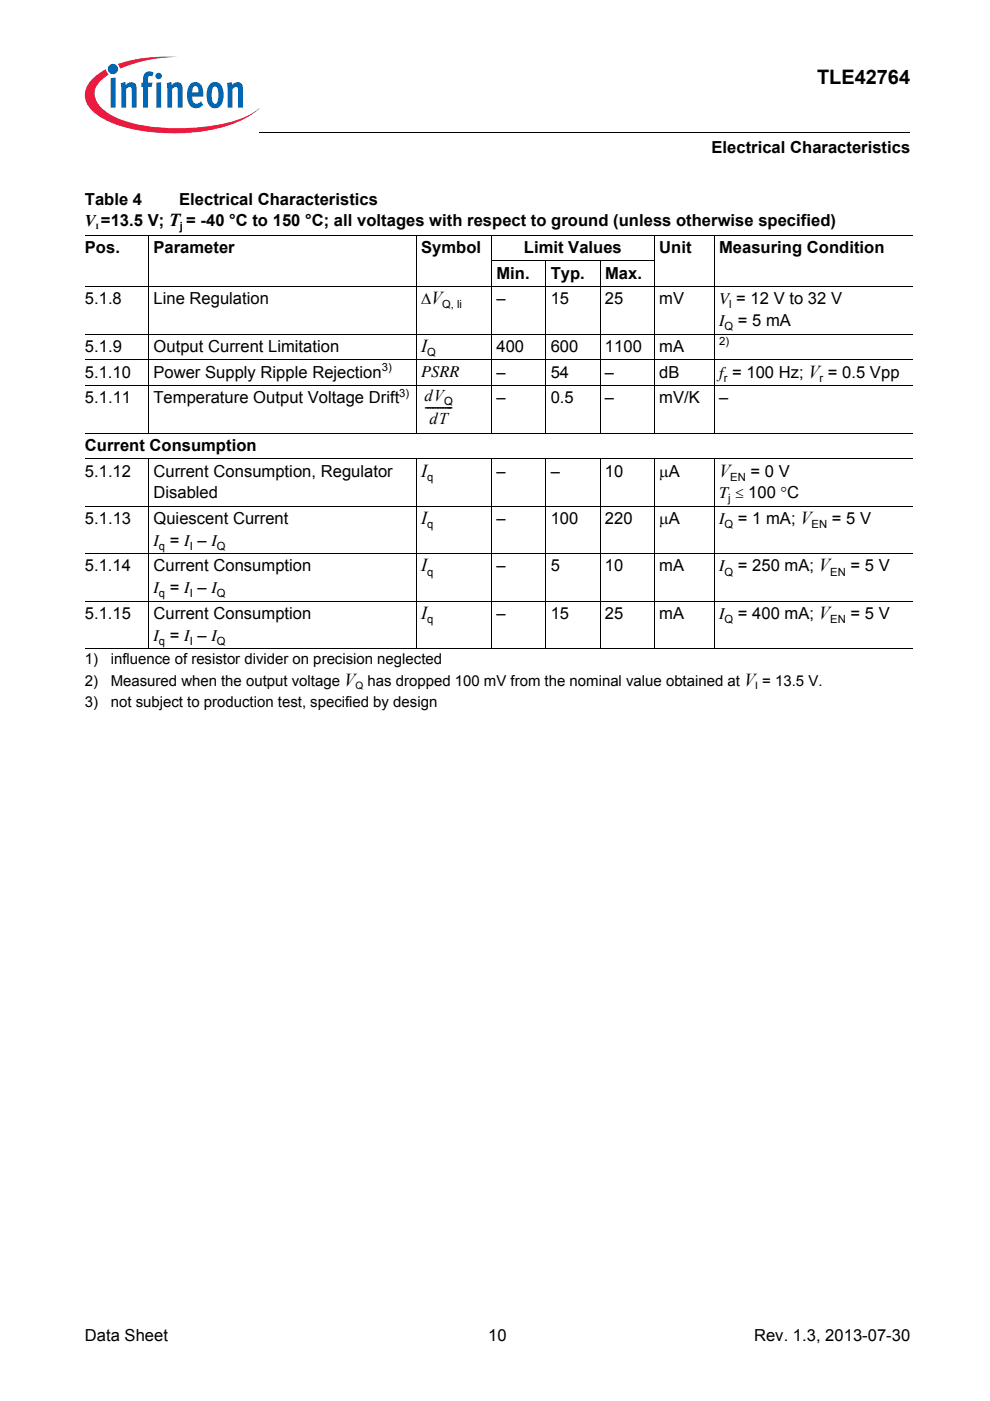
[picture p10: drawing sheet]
<svg xmlns="http://www.w3.org/2000/svg" width="210mm" height="297mm" viewBox="0 0 210 297" stroke-linecap="round" stroke-linejoin="round" font-family="sans-serif">
<defs><g id="words">
<text font-size="4.2" x="173.2" y="17.8">TLE42764</text>
<g font-size="3.9">
<text x="89.3" y="74.6">I</text>
<text x="89.3" y="101">I</text>
<text x="152.5" y="101">V</text>
<text x="89.3" y="111.1">I</text>
<text x="89.3" y="121.2">I</text>
<text x="89.3" y="131.2">I</text>
<text x="73" y="145.4">V</text>
<text x="157.8" y="145.4">V</text>
</g>
<g font-size="3.5">
<text x="150.9" y="32.5">Electrical Characteristics</text>
<text x="18" y="43.4">Table 4</text>
<text x="18" y="47.9">V =13.5 V; T = -40 °C to 150 °C; all voltages with respect to ground (unless otherwise specified)</text>
<text x="38" y="43.4">Electrical Characteristics</text>
<text x="18" y="53.6">Pos.</text>
<text x="32.5" y="53.6">Parameter</text>
<text x="89.3" y="53.6">Symbol</text>
<text x="111.1" y="53.6">Limit Values</text>
<text x="139.8" y="53.6">Unit</text>
<text x="152.5" y="53.6">Measuring Condition</text>
<text x="105.3" y="59.1">Min.</text>
<text x="116.8" y="59.1">Typ.</text>
<text x="128.3" y="59.1">Max.</text>
<text x="18" y="64.5">5.1.8</text>
<text x="32.5" y="64.5">Line Regulation</text>
<text x="89.3" y="64.5">ΔV</text>
<text x="105.3" y="64.5">–</text>
<text x="116.8" y="64.5">15</text>
<text x="128.3" y="64.5">25</text>
<text x="139.8" y="64.5">mV</text>
<text x="152.5" y="64.5">V = 12 V to 32 V</text>
<text x="152.5" y="69.1">I</text>
<text x="156.5" y="69.1">= 5 mA</text>
<text x="18" y="74.6">5.1.9</text>
<text x="32.6" y="74.6">Output Current Limitation</text>
<text x="105.3" y="74.6">400</text>
<text x="116.8" y="74.6">600</text>
<text x="128.3" y="74.6">1100</text>
<text x="139.8" y="74.6">mA</text>
<text x="18" y="80.1">5.1.10</text>
<text x="32.5" y="80.1">Power Supply Ripple Rejection</text>
<text x="89.3" y="80">PSRR</text>
<text x="105.3" y="80.1">–</text>
<text x="116.8" y="80.1">54</text>
<text x="128.3" y="80.1">–</text>
<text x="139.8" y="80.1">dB</text>
<text x="152.5" y="80.1">f = 100 Hz; V = 0.5 Vpp</text>
<text x="18" y="85.5">5.1.11</text>
<text x="32.5" y="85.5">Temperature Output Voltage Drift</text>
<text x="90" y="85.1">dV</text>
<text x="91.1" y="89.9">dT</text>
<text x="105.3" y="85.5">–</text>
<text x="116.8" y="85.5">0.5</text>
<text x="128.3" y="85.5">–</text>
<text x="139.8" y="85.5">mV/K</text>
<text x="152.5" y="85.5">–</text>
<text x="18" y="95.6">Current Consumption</text>
<text x="18" y="101">5.1.12</text>
<text x="32.5" y="101">Current Consumption, Regulator</text>
<text x="105.3" y="101">–</text>
<text x="116.8" y="101">–</text>
<text x="128.3" y="101">10</text>
<text x="139.8" y="101">μA</text>
<text x="159.1" y="101">= 0 V</text>
<text x="32.5" y="105.6">Disabled</text>
<text x="152.5" y="105.6">T ≤ 100 °C</text>
<text x="18" y="111.1">5.1.13</text>
<text x="32.5" y="111.1">Quiescent Current</text>
<text x="105.3" y="111.1">–</text>
<text x="116.8" y="111.1">100</text>
<text x="128.3" y="111.1">220</text>
<text x="139.8" y="111.1">μA</text>
<text x="152.5" y="111.1">I</text>
<text x="156.5" y="111.1">= 1 mA; V</text>
<text x="176.4" y="111.1">= 5 V</text>
<text x="32.5" y="115.7">I = I – I</text>
<text x="18" y="121.2">5.1.14</text>
<text x="32.5" y="121.2">Current Consumption</text>
<text x="32.5" y="125.7">I = I – I</text>
<text x="105.3" y="121.2">–</text>
<text x="116.8" y="121.2">5</text>
<text x="128.3" y="121.2">10</text>
<text x="139.8" y="121.2">mA</text>
<text x="152.5" y="121.2">I</text>
<text x="156.5" y="121.2">= 250 mA; V</text>
<text x="180.3" y="121.2">= 5 V</text>
<text x="18" y="131.2">5.1.15</text>
<text x="32.5" y="131.2">Current Consumption</text>
<text x="105.3" y="131.2">–</text>
<text x="116.8" y="131.2">15</text>
<text x="128.3" y="131.2">25</text>
<text x="139.8" y="131.2">mA</text>
<text x="152.5" y="131.2">I</text>
<text x="156.5" y="131.2">= 400 mA; V</text>
<text x="180.3" y="131.2">= 5 V</text>
<text x="32.5" y="135.8">I = I – I</text>
<text x="18" y="284.4">Data Sheet</text>
<text x="103.5" y="284.4">10</text>
<text x="159.9" y="284.4">Rev. 1.3, 2013-07-30</text>
</g>
<g font-size="3.2">
<text x="90" y="87.4">-----------</text>
<text x="18" y="140.8">1)</text>
<text x="23.5" y="140.8">influence of resistor divider on precision neglected</text>
<text x="18" y="145.4">2)</text>
<text x="18" y="149.9">3)</text>
<text x="23.5" y="145.4">Measured when the output voltage</text>
<text x="23.5" y="149.9">not subject to production test, specified by design</text>
<text x="77.9" y="145.4">has dropped 100 mV from the nominal value obtained at</text>
<text x="161.6" y="145.4">= 13.5 V.</text>
</g>
<g font-size="2.4">
<text x="38.2" y="48.8">j</text>
<text x="93.8" y="65.4">Q, li</text>
<text x="154.6" y="65.4">l</text>
<text x="153.6" y="70">Q</text>
<text x="90.6" y="75.5">Q</text>
<text x="152.5" y="73.2">2)</text>
<text x="80.9" y="78.6">3)</text>
<text x="153.4" y="80.9">r</text>
<text x="173.8" y="80.9">r</text>
<text x="84.7" y="84.1">3)</text>
<text x="94.2" y="86">Q</text>
<text x="90.6" y="101.9">q</text>
<text x="154.8" y="101.9">EN</text>
<text x="154.4" y="106.5">j</text>
<text x="90.6" y="112">q</text>
<text x="153.6" y="112">Q</text>
<text x="172.1" y="112">EN</text>
<text x="33.7" y="116.6">q</text>
<text x="40.2" y="116.6">I</text>
<text x="46" y="116.6">Q</text>
<text x="90.6" y="122">q</text>
<text x="153.6" y="122">Q</text>
<text x="176" y="122">EN</text>
<text x="33.7" y="126.6">q</text>
<text x="40.2" y="126.6">I</text>
<text x="46" y="126.6">Q</text>
<text x="33.7" y="136.7">q</text>
<text x="40.2" y="136.7">I</text>
<text x="46" y="136.7">Q</text>
<text x="90.6" y="132.1">q</text>
<text x="153.6" y="132.1">Q</text>
<text x="176" y="132.1">EN</text>
</g>
<g font-size="2.2">
<text x="75.4" y="146.2">Q</text>
<text x="160.1" y="146.2">I</text>
</g>
<text font-size="1.6" x="20.3" y="48.6">I</text>
</g></defs>
<circle cx="24" cy="14.6" r="1.09" fill="#0166b3"/>
<g fill="#ed1a40">
<path d="M25 13.6l.8-.3a32.5 32.5 0 0 1 12-1.2 31.8 31.8 0 0 0-11.7 2.2l-.7 .3z"/>
<path d="M19.4 16.9a11.2 11.2 0 0 1 3.1-2.2l.1 .6 .5 .5a5 5 0 0 0-3 4.3 6 6 0 0 0 3.4 4.2 31.6 31.6 0 0 0 15.9 2.9 31.7 31.7 0 0 0 14-3.1l1.6-1.2a17.5 17.5 0 0 1-8.9 4.4 41.1 41.1 0 0 1-22.7-1.4 9.4 9.4 0 0 1-5.1-4.1 4.3 4.3 0 0 1 1.1-4.9z"/>
</g>
<g fill="#0166b3">
<path d="M23.5 16.6l1-.2v6.4h-1z"/>
<path d="M25.6 17.6l.9-.2 .2 .6a1.22 1.22 0 0 1 1.4-.6 1.22 1.22 0 0 1 .9 1.4v4h-1.1v-4.1a.42 .42 0 0 0-.6-.2l-.6 .4v3.9h-1z"/>
<path d="M30.8 15.4l.8-.3 .8 .2 .2 .1-.3 .8-.2-.1a.47 .47 0 0 0-.7 .3v1.1h.9l-.1 .9h-.8v4.4h-1.1v-4.4h-.3v-.9h.3v-.7a1.77 1.77 0 0 1 .5-1.4z"/>
<path d="M35.3 17.6l1-.2 .1 .6a1.22 1.22 0 0 1 1.5-.6 1.22 1.22 0 0 1 .8 1.4v4h-1l-.1-4.1a.42 .42 0 0 0-.6-.2l-.5 .4v3.9h-1z"/>
<path d="M48.1 17.6l1-.2 .1 .6a1.22 1.22 0 0 1 1.5-.6 1.22 1.22 0 0 1 .8 1.4v4h-1l-.1-4.1a.41 .41 0 0 0-.6-.2l-.5 .4v3.9h-1z"/>
<path d="M33 16.1a.68 .68 0 0 1 1.3 0 .68 .68 0 0 1-1.3 0zM33.1 17.6l1.1-.2v5.4h-1.1z"/>
<path d="M40.4 17.8a1.59 1.59 0 0 1 1.8-.2 1.59 1.59 0 0 1 .8 1.5l.1 1.4h-2.3a1.09 1.09 0 0 0 .2 1.1 1.09 1.09 0 0 0 1.2 .3l.4-.4 .4 .7a1.88 1.88 0 0 1-2.1 .6 1.88 1.88 0 0 1-1.2-1.9v-1.7l.3-.8zM41 18.5l-.2 1.1h1.3l-.1-.7a.58 .58 0 0 0-.3-.6 .58 .58 0 0 0-.7 .2z"/>
<path d="M44.6 17.7a1.76 1.76 0 0 1 2 0 1.76 1.76 0 0 1 .8 1.7v1.3a1.96 1.96 0 0 1-2.4 2.2 2.94 2.94 0 0 1-1.2-3.3 2.79 2.79 0 0 1 .8-1.9zM45.2 18.5a4.3 4.3 0 0 0 .1 3.4l.3 .1a1.54 1.54 0 0 0 .7-1.9v-.4a1.19 1.19 0 0 0-.7-1.4z"/>
</g>
<path d="M18 29h46v5h-46z" fill="#fff"/>
<path d="M55 28v.1z" fill="#000"/>
<g fill="none" stroke="#000" stroke-width=".21">
<path d="M55 28h137.9M18 49.8h175.5M31.5 49.8v42.1M88.2 49.8v42.1M104.1 55.3h34.7M104.2 49.8v42.1M115.7 55.2v36.7M127.2 55.2v36.7M138.7 49.8v42.1M151.4 49.8v42.1M18 60.8h175.5M18 70.8h175.5"/>
<path d="M18 76.3h175.5M18 81.8h175.5M18 91.8h175.5M18 97.3h175.5M31.5 97.2v40.4M88.2 97.2v40.4M104.2 97.2v40.4M115.7 97.2v40.4M127.2 97.2v40.4M138.7 97.2v40.4M151.4 97.2v40.4M18 107.3h175.5"/>
<path d="M18 117.4h175.5M18 127.5h175.5M18 137.5h175.5"/>
</g>
<use href="#words"/>
</svg>
